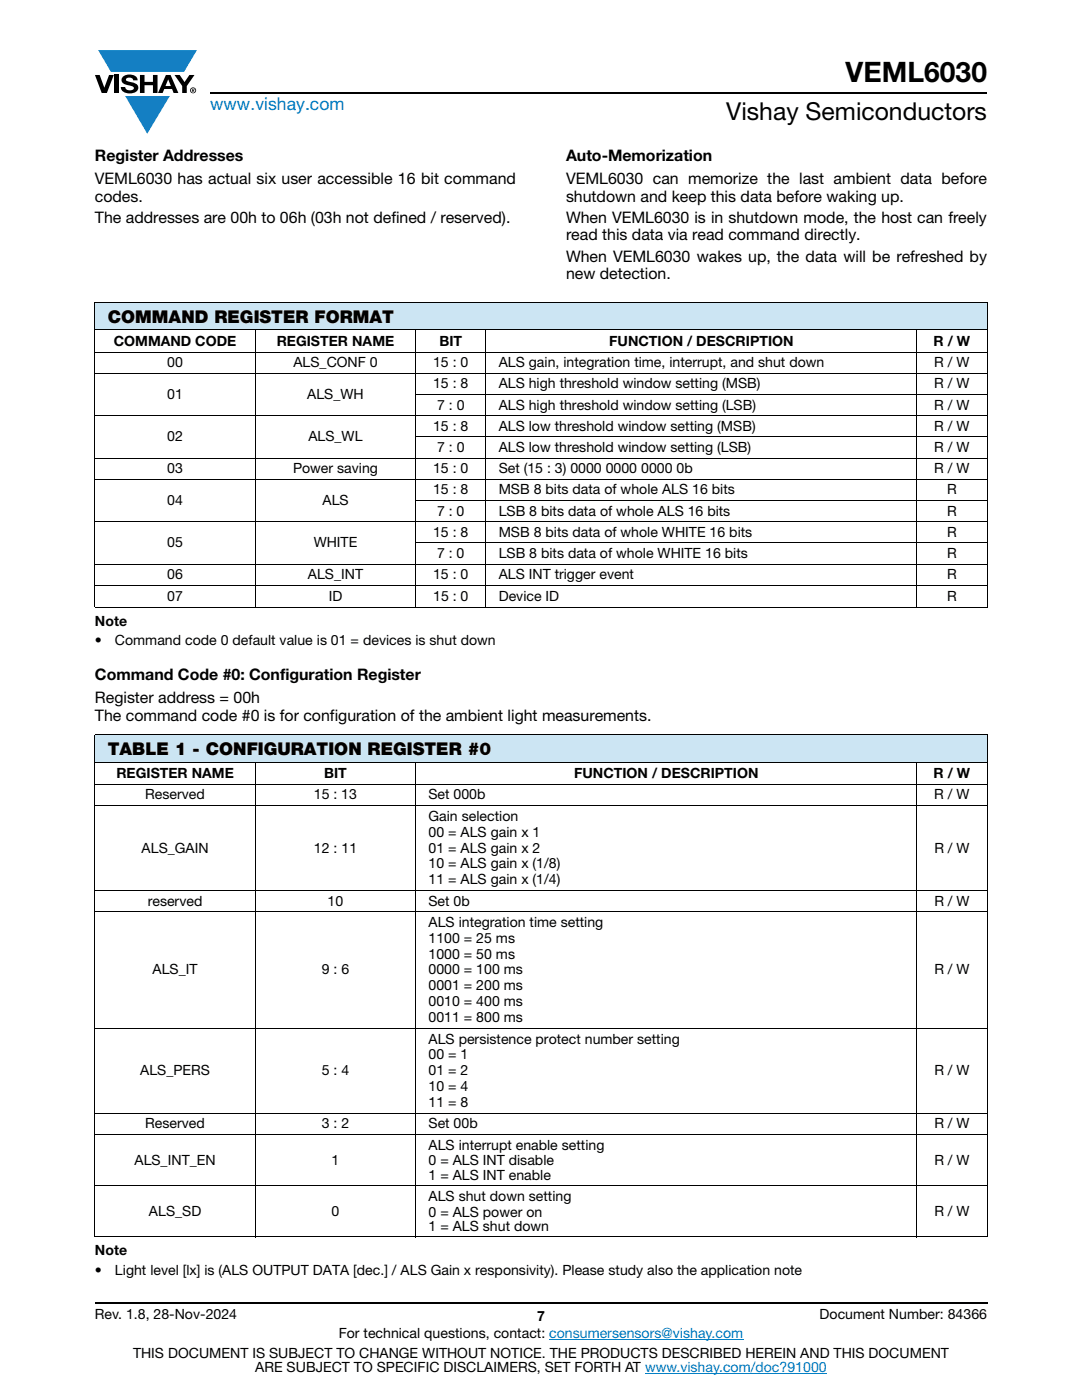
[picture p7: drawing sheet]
<svg xmlns="http://www.w3.org/2000/svg" width="216mm" height="279mm" viewBox="0 0 216 279" stroke-linecap="round" stroke-linejoin="round" font-family="sans-serif">
<defs><g id="words">
<text font-size="5.6" x="168.7" y="16.4">VEML6030</text>
<text font-size="4.9" x="144.9" y="24">Vishay Semiconductors</text>
<text font-size="3.5" fill="#007ec4" x="42" y="21.9">www.vishay.com</text>
<g font-size="3.5">
<text x="21.5" y="64.5">COMMAND REGISTER FORMAT</text>
<text x="21.5" y="150.7">TABLE 1 - CONFIGURATION REGISTER #0</text>
</g>
<g font-size="3.2">
<text x="18.9" y="32.1">Register Addresses</text>
<text x="112.9" y="32.1">Auto-Memorization</text>
<text x="18.9" y="36.7">VEML6030 has actual six user accessible 16 bit command</text>
<text x="18.9" y="40.2">codes.</text>
<text x="112.9" y="40.2">shutdown and keep this data before waking up.</text>
<text x="112.9" y="36.7">VEML6030 can memorize the last ambient data before</text>
<text x="18.9" y="44.5">The addresses are 00h to 06h (03h not defined / reserved).</text>
<text x="112.9" y="44.5">When VEML6030 is in shutdown mode, the host can freely</text>
<text x="112.9" y="48">read this data via read command directly.</text>
<text x="112.9" y="52.2">When VEML6030 wakes up, the data will be refreshed by</text>
<text x="112.9" y="55.8">new detection.</text>
<text x="18.9" y="135.7">Command Code #0: Configuration Register</text>
<text x="18.9" y="140.3">Register address = 00h</text>
<text x="18.9" y="143.8">The command code #0 is for configuration of the ambient light measurements.</text>
</g>
<g font-size="2.8">
<text x="22.7" y="69">COMMAND CODE</text>
<text x="55.2" y="69">REGISTER NAME</text>
<text x="87.7" y="69">BIT</text>
<text x="121.5" y="69">FUNCTION / DESCRIPTION</text>
<text x="186.3" y="69">R / W</text>
<text x="33.4" y="73.3">00</text>
<text x="58.5" y="73.3">ALS_CONF 0</text>
<text x="86.4" y="77.5">15 : 8</text>
<text x="86.4" y="73.3">15 : 0</text>
<text x="99.5" y="77.5">ALS high threshold window setting (MSB)</text>
<text x="99.5" y="73.3">ALS gain, integration time, interrupt, and shut down</text>
<text x="186.4" y="77.5">R / W</text>
<text x="186.4" y="73.3">R / W</text>
<text x="33.4" y="79.6">01</text>
<text x="61.3" y="79.6">ALS_WH</text>
<text x="87.2" y="81.7">7 : 0</text>
<text x="99.5" y="81.7">ALS high threshold window setting (LSB)</text>
<text x="186.4" y="81.7">R / W</text>
<text x="33.4" y="88.1">02</text>
<text x="61.5" y="88.1">ALS_WL</text>
<text x="86.4" y="86">15 : 8</text>
<text x="99.5" y="86">ALS low threshold window setting (MSB)</text>
<text x="186.4" y="86">R / W</text>
<text x="33.4" y="94.4">03</text>
<text x="58.5" y="94.4">Power saving</text>
<text x="86.4" y="94.4">15 : 0</text>
<text x="87.2" y="90.2">7 : 0</text>
<text x="99.5" y="90.2">ALS low threshold window setting (LSB)</text>
<text x="99.5" y="94.4">Set (15 : 3) 0000 0000 0000 0b</text>
<text x="186.4" y="90.2">R / W</text>
<text x="186.4" y="94.4">R / W</text>
<text x="33.4" y="100.8">04</text>
<text x="64.3" y="100.8">ALS</text>
<text x="86.4" y="98.7">15 : 8</text>
<text x="99.5" y="98.7">MSB 8 bits data of whole ALS 16 bits</text>
<text x="189" y="98.7">R</text>
<text x="86.4" y="107.1">15 : 8</text>
<text x="87.2" y="102.9">7 : 0</text>
<text x="99.5" y="102.9">LSB 8 bits data of whole ALS 16 bits</text>
<text x="99.5" y="107.1">MSB 8 bits data of whole WHITE 16 bits</text>
<text x="189" y="107.1">R</text>
<text x="189" y="102.9">R</text>
<text x="33.4" y="109.3">05</text>
<text x="62.6" y="109.3">WHITE</text>
<text x="87.2" y="111.4">7 : 0</text>
<text x="99.5" y="111.4">LSB 8 bits data of whole WHITE 16 bits</text>
<text x="189" y="111.4">R</text>
<text x="33.4" y="115.6">06</text>
<text x="33.4" y="119.9">07</text>
<text x="61.4" y="115.6">ALS_INT</text>
<text x="65.6" y="119.9">ID</text>
<text x="86.4" y="115.6">15 : 0</text>
<text x="86.4" y="119.9">15 : 0</text>
<text x="99.5" y="115.6">ALS INT trigger event</text>
<text x="99.5" y="119.9">Device ID</text>
<text x="189" y="115.6">R</text>
<text x="189" y="119.9">R</text>
<text x="18.9" y="124.9">Note</text>
<text x="18.9" y="128.8">•</text>
<text x="22.9" y="128.8">Command code 0 default value is 01 = devices is shut down</text>
<text x="23.2" y="155.2">REGISTER NAME</text>
<text x="64.7" y="155.2">BIT</text>
<text x="114.5" y="155.2">FUNCTION / DESCRIPTION</text>
<text x="186.3" y="155.2">R / W</text>
<text x="29" y="159.6">Reserved</text>
<text x="62.6" y="159.6">15 : 13</text>
<text x="85.5" y="159.6">Set 000b</text>
<text x="186.4" y="159.6">R / W</text>
<text x="85.5" y="163.8">Gain selection</text>
<text x="85.5" y="167">00 = ALS gain x 1</text>
<text x="28.3" y="170.1">ALS_GAIN</text>
<text x="62.6" y="170.1">12 : 11</text>
<text x="85.5" y="170.1">01 = ALS gain x 2</text>
<text x="85.5" y="173.3">10 = ALS gain x (1/8)</text>
<text x="186.4" y="170.1">R / W</text>
<text x="85.5" y="176.5">11 = ALS gain x (1/4)</text>
<text x="29.5" y="180.7">reserved</text>
<text x="65.4" y="180.7">10</text>
<text x="85.5" y="180.7">Set 0b</text>
<text x="85.5" y="185">ALS integration time setting</text>
<text x="186.4" y="180.7">R / W</text>
<text x="85.5" y="188.1">1100 = 25 ms</text>
<text x="85.5" y="191.3">1000 = 50 ms</text>
<text x="30.5" y="194.5">ALS_IT</text>
<text x="64.2" y="194.5">9 : 6</text>
<text x="85.5" y="194.5">0000 = 100 ms</text>
<text x="85.5" y="197.7">0001 = 200 ms</text>
<text x="186.4" y="194.5">R / W</text>
<text x="85.5" y="200.8">0010 = 400 ms</text>
<text x="85.5" y="204">0011 = 800 ms</text>
<text x="85.5" y="208.3">ALS persistence protect number setting</text>
<text x="28" y="214.6">ALS_PERS</text>
<text x="64.2" y="214.6">5 : 4</text>
<text x="85.5" y="211.4">00 = 1</text>
<text x="85.5" y="214.6">01 = 2</text>
<text x="186.4" y="214.6">R / W</text>
<text x="85.5" y="217.8">10 = 4</text>
<text x="85.5" y="221">11 = 8</text>
<text x="29" y="225.2">Reserved</text>
<text x="64.2" y="225.2">3 : 2</text>
<text x="85.5" y="225.2">Set 00b</text>
<text x="186.4" y="225.2">R / W</text>
<text x="26.9" y="232.4">ALS_INT_EN</text>
<text x="66.2" y="232.4">1</text>
<text x="85.5" y="229.4">ALS interrupt enable setting</text>
<text x="85.5" y="232.6">0 = ALS INT disable</text>
<text x="186.4" y="232.4">R / W</text>
<text x="85.5" y="235.4">1 = ALS INT enable</text>
<text x="85.5" y="239.6">ALS shut down setting</text>
<text x="29.7" y="242.7">ALS_SD</text>
<text x="66.2" y="242.7">0</text>
<text x="85.5" y="242.8">0 = ALS power on</text>
<text x="85.5" y="245.6">1 = ALS shut down</text>
<text x="186.4" y="242.7">R / W</text>
<text x="18.9" y="250.5">Note</text>
<text x="18.9" y="254.4">•</text>
<text x="22.9" y="254.4">Light level [lx] is (ALS OUTPUT DATA [dec.] / ALS Gain x responsivity). Please study also the application note</text>
<text x="18.9" y="263.3">Rev. 1.8, 28-Nov-2024</text>
<text x="107.2" y="263.6">7</text>
<text x="163.6" y="263.3">Document Number: 84366</text>
<text x="67.6" y="267.1">For technical questions, contact: consumersensors@vishay.com</text>
<text x="26.5" y="271">THIS DOCUMENT IS SUBJECT TO CHANGE WITHOUT NOTICE. THE PRODUCTS DESCRIBED HEREIN AND THIS DOCUMENT</text>
<text x="50.9" y="273.8">ARE SUBJECT TO SPECIFIC DISCLAIMERS, SET FORTH AT www.vishay.com/doc?91000</text>
</g>
</g></defs>
<g fill="#147fc3">
<path d="M19.6 10h19.7l-2.6 4.3h-1.1h-13.5z"/>
<path d="M25 19.2h8.9l-4.5 7.5z"/>
</g>
<g fill="#000">
<path d="M18.9 15h1l.9 2.5 1-2.5h.9l-1.4 3.6h-1zM22.9 15h.9v3.6h-.9zM24.6 15.3a2.1 2.1 0 0 1 2.8 .3l.1 .4h-.9a.79 .79 0 0 0-.7-.5 .79 .79 0 0 0-.8 .4l.3 .3 1 .2a1.08 1.08 0 0 1 1.2 1 1.08 1.08 0 0 1-1.1 1.2 1.73 1.73 0 0 1-2.4-1.2h.9a.96 .96 0 0 0 .8 .6 .96 .96 0 0 0 .9-.4 1.31 1.31 0 0 0-1.2-.6 1.03 1.03 0 0 1-1.1-.6 1.03 1.03 0 0 1 .2-1.1zM27.9 15h.9v1.3h1.7v-1.3h.9v3.6h-.9v-1.6h-1.7v1.6h-.9zM34.8 15h1.1l.9 1.4 1-1.4h1l-1.5 2.2v1.4h-.9v-1.4z"/>
<path d="M33.6 15.9l.5 1.3h-1.1zM33.1 15l-1.6 3.6h1l.3-.8h1.5l.3 .8h1l-1.6-3.6z"/>
<path d="M38.4 17.8h.2v.2h-.2zM38.3 17.7v.7h.1v-.3l.4 .3-.2-.3 .2-.2-.1-.2z"/>
<path d="M38.1 18a.46 .46 0 0 1 .9 0 .46 .46 0 0 1-.9 0zM37.9 18a.6 .6 0 0 0 1.2 0 .6 .6 0 0 0-1.2 0z"/>
</g>
<path d="M42 18.6h155M18.9 260h178.1" fill="none" stroke="#000" stroke-width=".36"/>
<path d="M109.6 267.3h38.7M128.7 274h36.3" fill="none" stroke="#007ec4" stroke-width=".2"/>
<g fill="#cce5f3">
<path d="M18.9 60.3h178.1v5.5h-178.1z"/>
<path d="M18.9 146.6h178.1v5.5h-178.1z"/>
</g>
<g fill="none" stroke="#000" stroke-width=".2">
<path d="M18.9 60.3h178.1M18.9 65.8h178.1M18.9 70.3h178.1M18.9 74.5h178.1M18.9 60.4v60.7M50.9 65.7v55.6M82.9 78.7h114.1M83 65.7v55.6M96.9 65.7v55.6M182.9 65.7v55.6M197 60.4v60.7M18.9 83h178.1"/>
<path d="M18.9 91.4h178.1M18.9 95.7h178.1M82.9 87.2h114.1M82.9 99.9h114.1M18.9 104.1h178.1M18.9 112.6h178.1M18.9 116.8h178.1M82.9 108.4h114.1M18.9 121.2h178.1M18.9 146.6h178.1M18.9 152.1h178.1M18.9 156.5h178.1"/>
<path d="M18.9 146.7v100.1M50.9 152v94.9M83 152v94.9M182.9 152v94.9M197 146.7v100.1M18.9 160.8h178.1M18.9 177.7h178.1M18.9 181.9h178.1M18.9 205.2h178.1M18.9 222.1h178.1M18.9 226.4h178.1M18.9 236.6h178.1"/>
<path d="M18.9 246.8h178.1"/>
</g>
<use href="#words"/>
</svg>
